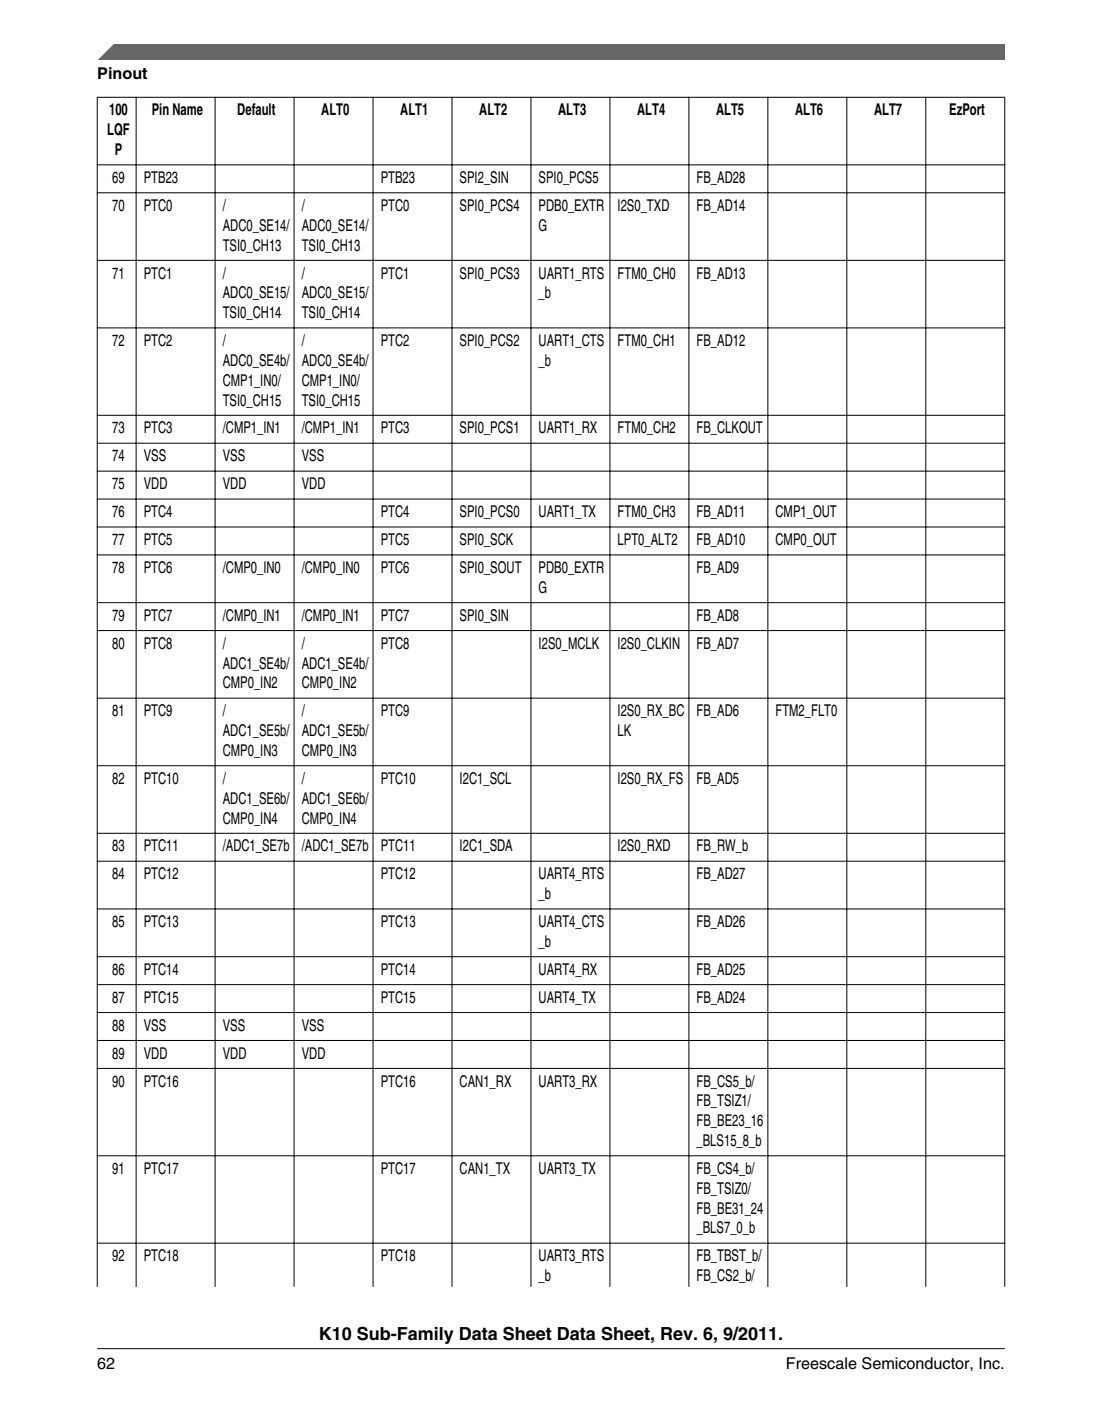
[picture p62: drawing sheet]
<svg xmlns="http://www.w3.org/2000/svg" width="216mm" height="274mm" viewBox="0 0 216 274" stroke-linecap="round" stroke-linejoin="round" font-family="sans-serif">
<defs><g id="words">
<text font-size="3.5" x="62.5" y="262.3">K10 Sub-Family Data Sheet Data Sheet, Rev. 6, 9/2011.</text>
<g font-size="3.2">
<text x="19" y="15.5">Pinout</text>
<text x="21.4" y="22.6">100</text>
<text x="29.7" y="22.6">Pin Name</text>
<text x="46.5" y="22.6">Default</text>
<text x="62.9" y="22.6">ALT0</text>
<text x="78.4" y="22.6">ALT1</text>
<text x="93.9" y="22.6">ALT2</text>
<text x="109.4" y="22.6">ALT3</text>
<text x="124.8" y="22.6">ALT4</text>
<text x="140.3" y="22.6">ALT5</text>
<text x="155.8" y="22.6">ALT6</text>
<text x="171.2" y="22.6">ALT7</text>
<text x="186" y="22.6">EzPort</text>
<text x="21" y="26.5">LQF</text>
<text x="22" y="35.8">69</text>
<text x="22.5" y="30.4">P</text>
<text x="28.2" y="35.8">PTB23</text>
<text x="74.6" y="35.8">PTB23</text>
<text x="90.1" y="35.8">SPI2_SIN</text>
<text x="105.5" y="35.8">SPI0_PCS5</text>
<text x="136.5" y="35.8">FB_AD28</text>
<text x="22" y="41.3">70</text>
<text x="28.2" y="41.3">PTC0</text>
<text x="43.6" y="41.3">/</text>
<text x="59.1" y="41.3">/</text>
<text x="74.6" y="41.3">PTC0</text>
<text x="90.1" y="41.3">SPI0_PCS4</text>
<text x="105.5" y="41.3">PDB0_EXTR</text>
<text x="121" y="41.3">I2S0_TXD</text>
<text x="136.5" y="41.3">FB_AD14</text>
<text x="43.6" y="45.2">ADC0_SE14/</text>
<text x="59.1" y="45.2">ADC0_SE14/</text>
<text x="105.5" y="45.2">G</text>
<text x="43.6" y="49.1">TSI0_CH13</text>
<text x="59.1" y="49.1">TSI0_CH13</text>
<text x="22" y="54.5">71</text>
<text x="28.2" y="54.5">PTC1</text>
<text x="43.6" y="54.5">/</text>
<text x="43.6" y="58.4">ADC0_SE15/</text>
<text x="59.1" y="54.5">/</text>
<text x="59.1" y="58.4">ADC0_SE15/</text>
<text x="74.6" y="54.5">PTC1</text>
<text x="90.1" y="54.5">SPI0_PCS3</text>
<text x="105.5" y="54.5">UART1_RTS</text>
<text x="105.5" y="58.4">_b</text>
<text x="121" y="54.5">FTM0_CH0</text>
<text x="136.5" y="54.5">FB_AD13</text>
<text x="43.6" y="62.3">TSI0_CH14</text>
<text x="59.1" y="62.3">TSI0_CH14</text>
<text x="22" y="67.8">72</text>
<text x="28.2" y="67.8">PTC2</text>
<text x="43.6" y="67.8">/</text>
<text x="43.6" y="71.6">ADC0_SE4b/</text>
<text x="59.1" y="67.8">/</text>
<text x="59.1" y="71.6">ADC0_SE4b/</text>
<text x="74.6" y="67.8">PTC2</text>
<text x="90.1" y="67.8">SPI0_PCS2</text>
<text x="105.5" y="67.8">UART1_CTS</text>
<text x="105.5" y="71.6">_b</text>
<text x="121" y="67.8">FTM0_CH1</text>
<text x="136.5" y="67.8">FB_AD12</text>
<text x="43.6" y="75.5">CMP1_IN0/</text>
<text x="59.1" y="75.5">CMP1_IN0/</text>
<text x="43.6" y="79.4">TSI0_CH15</text>
<text x="59.1" y="79.4">TSI0_CH15</text>
<text x="22" y="84.9">73</text>
<text x="28.2" y="84.9">PTC3</text>
<text x="43.6" y="84.9">/CMP1_IN1</text>
<text x="59.1" y="84.9">/CMP1_IN1</text>
<text x="74.6" y="84.9">PTC3</text>
<text x="90.1" y="84.9">SPI0_PCS1</text>
<text x="105.5" y="84.9">UART1_RX</text>
<text x="121" y="84.9">FTM0_CH2</text>
<text x="136.5" y="84.9">FB_CLKOUT</text>
<text x="22" y="90.3">74</text>
<text x="22" y="95.8">75</text>
<text x="28.2" y="90.3">VSS</text>
<text x="28.2" y="95.8">VDD</text>
<text x="43.6" y="90.3">VSS</text>
<text x="43.6" y="95.8">VDD</text>
<text x="59.1" y="90.3">VSS</text>
<text x="59.1" y="95.8">VDD</text>
<text x="22" y="101.3">76</text>
<text x="28.2" y="101.3">PTC4</text>
<text x="74.6" y="101.3">PTC4</text>
<text x="90.1" y="101.3">SPI0_PCS0</text>
<text x="105.5" y="101.3">UART1_TX</text>
<text x="121" y="101.3">FTM0_CH3</text>
<text x="136.5" y="101.3">FB_AD11</text>
<text x="151.9" y="101.3">CMP1_OUT</text>
<text x="22" y="106.7">77</text>
<text x="28.2" y="106.7">PTC5</text>
<text x="74.6" y="106.7">PTC5</text>
<text x="90.1" y="106.7">SPI0_SCK</text>
<text x="121" y="106.7">LPT0_ALT2</text>
<text x="136.5" y="106.7">FB_AD10</text>
<text x="151.9" y="106.7">CMP0_OUT</text>
<text x="22" y="112.2">78</text>
<text x="28.2" y="112.2">PTC6</text>
<text x="43.6" y="112.2">/CMP0_IN0</text>
<text x="59.1" y="112.2">/CMP0_IN0</text>
<text x="74.6" y="112.2">PTC6</text>
<text x="90.1" y="112.2">SPI0_SOUT</text>
<text x="105.5" y="112.2">PDB0_EXTR</text>
<text x="136.5" y="112.2">FB_AD9</text>
<text x="105.5" y="116.1">G</text>
<text x="22" y="121.6">79</text>
<text x="28.2" y="121.6">PTC7</text>
<text x="43.6" y="121.6">/CMP0_IN1</text>
<text x="59.1" y="121.6">/CMP0_IN1</text>
<text x="74.6" y="121.6">PTC7</text>
<text x="90.1" y="121.6">SPI0_SIN</text>
<text x="136.5" y="121.6">FB_AD8</text>
<text x="22" y="127">80</text>
<text x="28.2" y="127">PTC8</text>
<text x="43.6" y="127">/</text>
<text x="43.6" y="130.9">ADC1_SE4b/</text>
<text x="59.1" y="127">/</text>
<text x="59.1" y="130.9">ADC1_SE4b/</text>
<text x="74.6" y="127">PTC8</text>
<text x="105.5" y="127">I2S0_MCLK</text>
<text x="121" y="127">I2S0_CLKIN</text>
<text x="136.5" y="127">FB_AD7</text>
<text x="43.6" y="134.8">CMP0_IN2</text>
<text x="59.1" y="134.8">CMP0_IN2</text>
<text x="22" y="140.3">81</text>
<text x="28.2" y="140.3">PTC9</text>
<text x="43.6" y="140.3">/</text>
<text x="59.1" y="140.3">/</text>
<text x="74.6" y="140.3">PTC9</text>
<text x="121" y="140.3">I2S0_RX_BC</text>
<text x="136.5" y="140.3">FB_AD6</text>
<text x="151.9" y="140.3">FTM2_FLT0</text>
<text x="43.6" y="144.1">ADC1_SE5b/</text>
<text x="43.6" y="148">CMP0_IN3</text>
<text x="59.1" y="144.1">ADC1_SE5b/</text>
<text x="59.1" y="148">CMP0_IN3</text>
<text x="121" y="144.1">LK</text>
<text x="22" y="153.5">82</text>
<text x="28.2" y="153.5">PTC10</text>
<text x="43.6" y="153.5">/</text>
<text x="59.1" y="153.5">/</text>
<text x="74.6" y="153.5">PTC10</text>
<text x="90.1" y="153.5">I2C1_SCL</text>
<text x="121" y="153.5">I2S0_RX_FS</text>
<text x="136.5" y="153.5">FB_AD5</text>
<text x="43.6" y="157.4">ADC1_SE6b/</text>
<text x="43.6" y="161.3">CMP0_IN4</text>
<text x="59.1" y="157.4">ADC1_SE6b/</text>
<text x="59.1" y="161.3">CMP0_IN4</text>
<text x="22" y="166.7">83</text>
<text x="28.2" y="166.7">PTC11</text>
<text x="43.6" y="166.7">/ADC1_SE7b</text>
<text x="59.1" y="166.7">/ADC1_SE7b</text>
<text x="74.6" y="166.7">PTC11</text>
<text x="90.1" y="166.7">I2C1_SDA</text>
<text x="121" y="166.7">I2S0_RXD</text>
<text x="136.5" y="166.7">FB_RW_b</text>
<text x="22" y="172.2">84</text>
<text x="28.2" y="172.2">PTC12</text>
<text x="74.6" y="172.2">PTC12</text>
<text x="105.5" y="172.2">UART4_RTS</text>
<text x="136.5" y="172.2">FB_AD27</text>
<text x="105.5" y="176.1">_b</text>
<text x="22" y="181.5">85</text>
<text x="28.2" y="181.5">PTC13</text>
<text x="74.6" y="181.5">PTC13</text>
<text x="105.5" y="181.5">UART4_CTS</text>
<text x="105.5" y="185.4">_b</text>
<text x="136.5" y="181.5">FB_AD26</text>
<text x="22" y="190.9">86</text>
<text x="28.2" y="190.9">PTC14</text>
<text x="74.6" y="190.9">PTC14</text>
<text x="105.5" y="190.9">UART4_RX</text>
<text x="136.5" y="190.9">FB_AD25</text>
<text x="22" y="196.4">87</text>
<text x="28.2" y="196.4">PTC15</text>
<text x="74.6" y="196.4">PTC15</text>
<text x="105.5" y="196.4">UART4_TX</text>
<text x="136.5" y="196.4">FB_AD24</text>
<text x="22" y="201.8">88</text>
<text x="28.2" y="201.8">VSS</text>
<text x="43.6" y="201.8">VSS</text>
<text x="59.1" y="201.8">VSS</text>
<text x="22" y="207.3">89</text>
<text x="28.2" y="207.3">VDD</text>
<text x="43.6" y="207.3">VDD</text>
<text x="59.1" y="207.3">VDD</text>
<text x="22" y="212.8">90</text>
<text x="28.2" y="212.8">PTC16</text>
<text x="74.6" y="212.8">PTC16</text>
<text x="90.1" y="212.8">CAN1_RX</text>
<text x="105.5" y="212.8">UART3_RX</text>
<text x="136.5" y="212.8">FB_CS5_b/</text>
<text x="136.5" y="216.6">FB_TSIZ1/</text>
<text x="136.5" y="220.5">FB_BE23_16</text>
<text x="136.5" y="224.4">_BLS15_8_b</text>
<text x="22" y="229.9">91</text>
<text x="28.2" y="229.9">PTC17</text>
<text x="74.6" y="229.9">PTC17</text>
<text x="90.1" y="229.9">CAN1_TX</text>
<text x="105.5" y="229.9">UART3_TX</text>
<text x="136.5" y="229.9">FB_CS4_b/</text>
<text x="136.5" y="233.7">FB_TSIZ0/</text>
<text x="136.5" y="237.6">FB_BE31_24</text>
<text x="136.5" y="241.5">_BLS7_0_b</text>
<text x="22" y="247">92</text>
<text x="28.2" y="247">PTC18</text>
<text x="74.6" y="247">PTC18</text>
<text x="105.5" y="247">UART3_RTS</text>
<text x="105.5" y="250.9">_b</text>
<text x="136.5" y="247">FB_TBST_b/</text>
<text x="136.5" y="250.9">FB_CS2_b/</text>
<text x="19" y="268">62</text>
<text x="154" y="268">Freescale Semiconductor, Inc.</text>
</g>
</g></defs>
<g fill="none" stroke="#000" stroke-width=".2">
<path d="M19 19h177.9M19 19v233M26.7 19v233M42.1 19v233M57.6 19v233M73.1 19v233M88.6 19v233M104 19v233M119.5 19v233M135 19v233M150.4 19v233M165.9 19v233"/>
<path d="M181.4 19v233M196.8 19v233M19 32.3h177.9M19 37.7h177.9M19 51h177.9M19 64.2h177.9M19 81.3h177.9M19 86.8h177.9M19 92.3h177.9M19 97.7h177.9M19 103.2h177.9M19 108.7h177.9"/>
<path d="M19 118h177.9M19 123.5h177.9M19 136.7h177.9M19 149.9h177.9M19 163.2h177.9M19 168.6h177.9M19 178h177.9M19 187.3h177.9M19 192.8h177.9M19 198.3h177.9M19 203.7h177.9M19 209.2h177.9"/>
<path d="M19 226.3h177.9M19 243.4h177.9"/>
</g>
<path d="M19 11.7l5.7-3.1 172.2 .1v3z" fill="#666"/>
<path d="M22.5 8.6l-3.1 3.1" fill="none" stroke="#666" stroke-width=".28"/>
<path d="M19 264.1h177.8" fill="none" stroke="#000" stroke-width=".2"/>
<use href="#words"/>
</svg>
